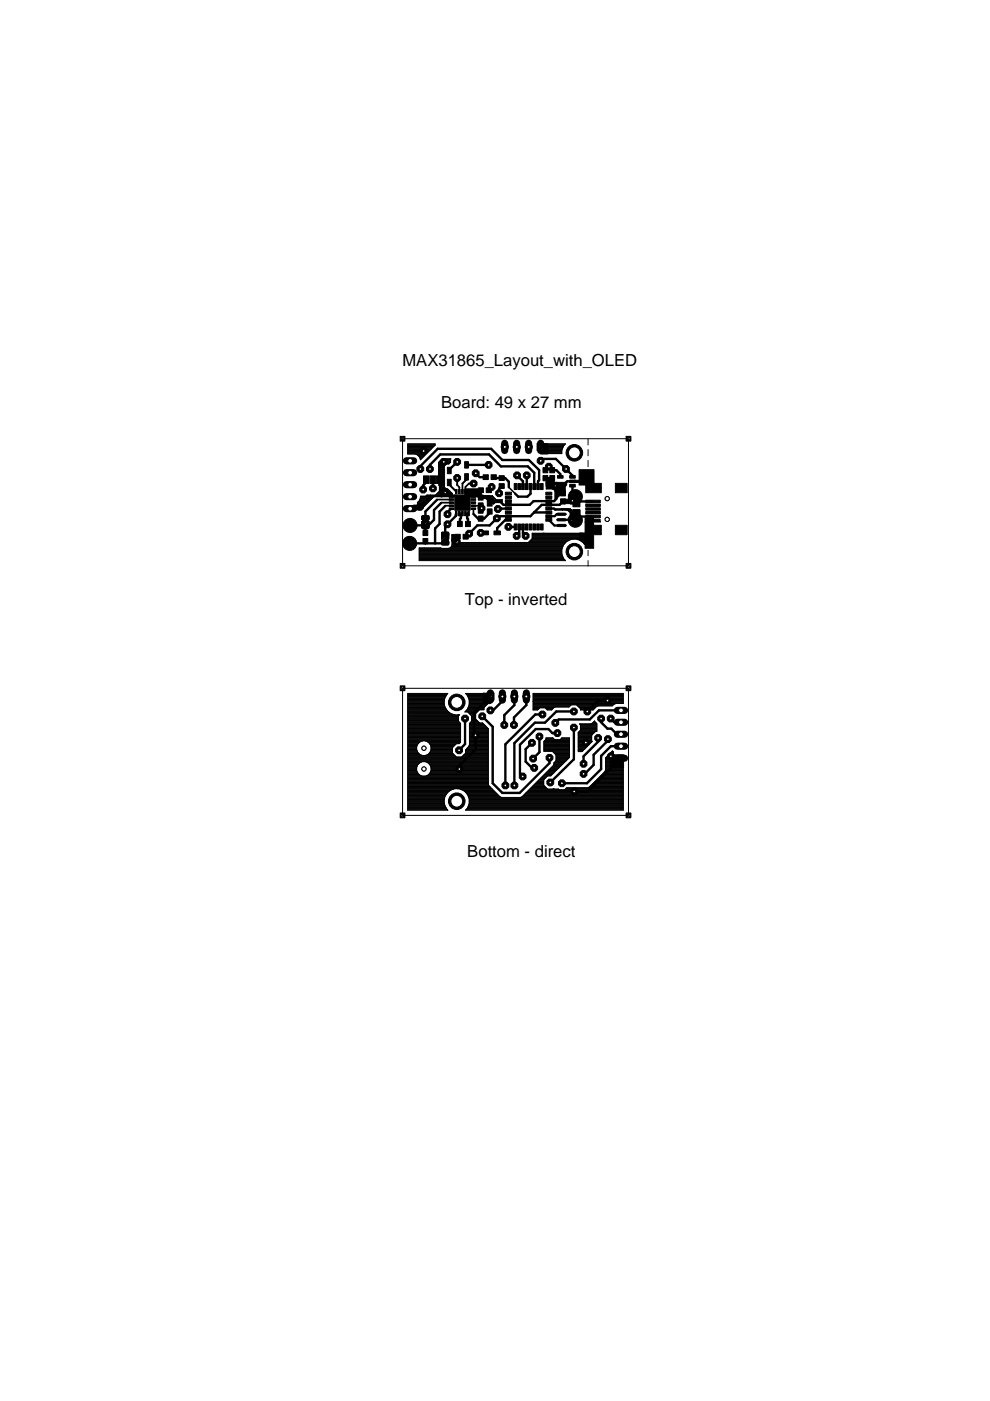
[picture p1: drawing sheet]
<svg xmlns="http://www.w3.org/2000/svg" width="210mm" height="297mm" viewBox="0 0 210 297" stroke-linecap="round" stroke-linejoin="round" font-family="sans-serif">
<defs><g id="words">
<g font-size="3.5">
<text x="85.3" y="77.7">MAX31865_Layout_with_OLED</text>
<text x="93.5" y="86.5">Board: 49 x 27 mm</text>
<text x="98.6" y="128.3">Top - inverted</text>
<text x="99.1" y="181.8">Bottom - direct</text>
</g>
</g></defs>
<g fill="#000" stroke="#000" stroke-width=".21">
<path d="M94.9 99.1h.8v1.3h-.8zM98.5 97.9h.8v1.3h-.8zM113.9 94h1.5v1.5h-1.5zM115.1 99.1h1v1.1h-1zM116.6 99.1h1v1.1h-1zM86.2 114.9h1.3v.6h-1.3zM86.3 111.1h1.3v.6h-1.3zM89.7 114.2h1v1.1h-1zM89.7 112.5h1v1.1h-1zM89.8 100.9h1.2v1.6h-1.2zM91.2 100.9h1.2v1.6h-1.2zM92.6 100.9h1.2v1.6h-1.2z"/>
<path d="M94.9 101.6h.8v1.4h-.8zM95.2 107.7h1v.3h-1zM95.2 107.1h1v.3h-1zM95.2 106.4h1v.3h-1zM95.2 105.7h1v.4h-1zM95.2 105.1h1v.3h-1zM96.6 108.4h.3v1h-.3zM96.6 103.8h.3v.9h-.3zM97.2 108.4h.4v1h-.4zM97.2 103.8h.4v.9h-.4zM96.5 113.3h1.1v1h-1.1zM97 110.5h1v1.1h-1z"/>
<path d="M97.9 108.4h.3v1h-.3zM97.9 103.8h.3v.9h-.3zM98.5 108.4h.4v1h-.4zM98.5 103.8h.4v.9h-.4zM98.2 113.3h1.1v1h-1.1zM98.5 100.4h.8v1.4h-.8zM99.2 108.4h.3v1h-.3zM99.2 103.8h.3v.9h-.3zM96.4 104.9h3.3v3.3h-3.3zM98.7 110.5h1v1.1h-1zM99.9 105.1h.9v.3h-.9zM99.9 105.7h.9v.4h-.9z"/>
<path d="M99.9 106.4h.9v.3h-.9zM99.9 107.1h.9v.3h-.9zM99.9 107.7h.9v.3h-.9zM101.4 109.4h1v1.1h-1zM101.4 107.7h1v1.1h-1zM101.4 106.6h1v1.1h-1zM101.4 104.9h1v1.1h-1zM101.4 103.4h1.1v1.1h-1.1zM102.4 100.7h1.1v1h-1.1zM102.2 112.6h1.4v.8h-1.4zM103.1 103.4h1.1v1.1h-1.1zM103.3 106.2h1v1.1h-1z"/>
<path d="M103.3 107.9h1v1.1h-1zM104.1 100.7h1.1v1h-1.1zM104.7 112.6h1.4v.8h-1.4zM105.8 102.5h1.1v1.1h-1.1zM105.8 100.9h1.1v1h-1.1zM107.2 110h1.2v.5h-1.2zM107.2 109.2h1.2v.5h-1.2zM107.2 108.4h1.2v.5h-1.2zM107.2 107.6h1.2v.5h-1.2zM107.2 106.8h1.2v.5h-1.2zM107.2 106h1.2v.5h-1.2zM107.2 105.2h1.2v.5h-1.2z"/>
<path d="M107.2 104.4h1.2v.5h-1.2zM109 111.1h.6v1.3h-.6zM109 102.5h.6v1.3h-.6zM109.8 111.1h.5v1.3h-.5zM109.8 102.5h.5v1.3h-.5zM110.6 111.1h.6v1.3h-.6zM110.6 102.5h.6v1.3h-.6zM111.4 111.1h.6v1.3h-.6zM111.4 102.5h.6v1.3h-.6zM112.2 111.1h.6v1.3h-.6zM112.2 102.5h.6v1.3h-.6zM113 111.1h.5v1.3h-.5z"/>
<path d="M113 102.5h.5v1.3h-.5zM113.8 111.1h.5v1.3h-.5zM113.8 102.5h.5v1.3h-.5zM114.6 111.1h.6v1.3h-.6zM114.6 102.5h.6v1.3h-.6zM115.1 100.8h1v1.1h-1zM115.7 104.4h1.3v.5h-1.3zM115.7 105.2h1.3v.5h-1.3zM115.7 106h1.3v.5h-1.3zM115.7 106.8h1.3v.5h-1.3zM115.7 107.6h1.3v.5h-1.3zM115.7 108.4h1.3v.5h-1.3z"/>
<path d="M115.7 109.2h1.3v.5h-1.3zM115.7 110h1.3v.5h-1.3zM116.6 100.8h1v1.1h-1zM118.2 102.7h1.2v.6h-1.2zM118.2 100.8h1.2v.6h-1.2zM118.9 105.8h1v1.1h-1zM118.9 104h1v1.1h-1zM120.8 100.8h1.2v.6h-1.2zM120.8 101.8h1.2v.5h-1.2zM120.8 102.7h1.2v.6h-1.2zM121.4 110h1.2v.6h-1.2zM121.4 105h1.2v.6h-1.2z"/>
<path d="M121.5 106.1h1.5v1.4h-1.5zM121.5 108h1.5v1.4h-1.5zM124.2 106.1h3.1v.5h-3.1zM124.2 106.9h3.1v.5h-3.1zM124.2 107.7h3.1v.5h-3.1zM124.2 108.5h3.1v.5h-3.1zM124.2 109.3h3.1v.5h-3.1zM124.2 111.4h3.3v2h-3.3zM124.2 102.5h3.3v2h-3.3zM130.5 111.4h2.5v2h-2.5zM130.5 102.5h2.5v2h-2.5z"/>
</g>
<g fill="#000" stroke="#000" stroke-width=".21">
<path d="M89.5 109.4l1.3-.1 .2 .2v.4l-.2 .2h-1.2l-.2-.2z" fill-rule="evenodd"/>
<path d="M89.5 111.4l1.3-.1 .2 .2v.4l-.2 .2h-1.2l-.2-.2z" fill-rule="evenodd"/>
<path d="M93.7 114.9l1.3-.1 .2 .2v.4l-.2 .2h-1.2l-.2-.2z" fill-rule="evenodd"/>
<path d="M93.7 112.8h1.3l.2 .2v.4l-.2 .2h-1.2l-.2-.2z" fill-rule="evenodd"/>
<path d="M118.2 108.9l1.6-.1 .2 .2-.2 .3h-1.5l-.2-.3z" fill-rule="evenodd"/>
<path d="M118.2 110h1.6l.2 .2-.2 .2h-1.5l-.2-.2z" fill-rule="evenodd"/>
<path d="M118.2 111.2h1.6l.2 .2-.2 .2h-1.5l-.2-.2z" fill-rule="evenodd"/>
<circle cx="86.9" cy="115.2" r="1.5"/>
<circle cx="86.9" cy="111.4" r="1.5"/>
<circle cx="122" cy="110.3" r="1.5"/>
<circle cx="122" cy="105.3" r="1.5"/>
</g>
<g fill="none" stroke="#000" stroke-width=".21">
<path d="M86.5 94.7h5.5M86.5 96.1h4M86.5 96h4.1M86.5 95.9h4.3M86.5 95.8h4.4M86.5 95.6h4.5M86.5 95.5h4.6M86.5 95.4h4.7M86.5 95.3h4.9M86.5 95.2h5M86.5 95h5.1M86.5 94.9h5.2"/>
<path d="M86.5 94.8h5.3M86.5 94.5h5.6M86.5 94.4h5.7M86.5 94.3h5.8M86.5 94.2h5.8M88 96.2l.5 .3M88.3 96.3h2M88.5 96.5l.4 .4 .2 .5M88.5 96.5h1.7M88.7 96.6h1.3M88.8 96.7h1.1M88.9 96.8h.9"/>
<path d="M89 97h.7M89 97.1h.6M89.1 97.2h.3M89.1 97.3h.2M89.1 97.4h.1M92.3 94.4v-.3h-5.8v2.1h3.9M92.3 94.4l-3.2 3M93 98.1v2.5h.5v-.3M93 98.1l.8-.8h1.8l-.1 .7-.4 .4h-2.1M93 100h.8M93 99.9h.9M93 99.6h1.2"/>
<path d="M93 99.5h1.2M93 99.4h1.2M93 99.2h1.2M93 99.1h1.2M93 99h1.2M93 98.9h1.2M93 98.8h1.3M93 98.7h1.3M93 98.5h1.5M93 98.3h2.3M93 98.2h2.4M93 98h2.5"/>
<path d="M93.1 97.9h2.4M93.2 97.8h2.3M93.4 97.7h2.1M93.5 97.6h2M93.6 97.4h1.9M93.7 97.3h1.9M94.1 99.8l-.5 .3M94.7 98.4l-.5 .5v.8h-1.2M114.9 94.8h4.5M115.5 96.1h3.6M115.6 96h3.5M115.6 95.9h3.5"/>
<path d="M115.7 95.8h3.4M115.7 95.6l-.1 .5M115.7 95.6h3.4M115.7 95.5h3.4M115.7 95.4h3.5M115.7 95.3h3.5M115.7 95.2h3.5M115.7 95h3.6M115.7 94.9h3.6M115.7 94.5h3.8M115.7 94.4h3.9M115.7 94.3h4"/>
<path d="M115.7 94.2h4.1M119.1 95.5v.7l-3.5-.1M119.4 94.7h-4.5v.1h.8v.8M119.5 94.6l.4-.5h-4.2v.6M119.5 94.6l-.4 .9M124.7 93v1.3M124.7 95.3v1.3M124.7 97.6v1.3M124.7 99.9v1.4M88.5 106.5h.1M88.5 106.5v.6M88.5 107.1l.3 .7"/>
<path d="M88.5 107.8h1M88.5 107.1h1.7M88.5 106.9h1.8M88.5 106.8h2M88.5 106.7h2.1M88.5 106.6h2.2M88.6 106.5h2.2M88.6 107.2h1.5M88.7 107.3h1.3M88.7 106.4h2.3M88.7 107.4h1.2M88.8 107.6h1"/>
<path d="M88.8 107.7h.8M88.8 107.9h.1M88.8 107.8h-.3v.1h.9M88.8 107.8h.1M88.8 106.2h2.3M88.9 116.2h4.7M88.9 118.8h30.9M88.9 118.6h30.8M88.9 118.5h30.7M88.9 118.4h30.6M88.9 118.3h30.5M88.9 118.2h30.5"/>
<path d="M88.9 118h30.4M88.9 117.9h30.4M88.9 117.8h30.3M88.9 117.7h30.3M88.9 117.6h30.3M88.9 117.4h30.2M88.9 117.3h30.2M88.9 117.2h30.2M88.9 117.1h30.2M88.9 117h30.2M88.9 116.8h30.2M88.9 116.7h30.2"/>
<path d="M88.9 116.6h30.2M88.9 116.5h30.2M88.9 116.3h30.3M88.9 106.1l-.4 .4M88.9 106.1h2.3M89 106h2.3M89 105.9h2.4M89.1 105.7h2.5M89.1 105.6h2.6M89.1 105.5h2.7M89.1 105.4h2.8M89.1 105.3h2.9"/>
<path d="M89.4 107.9h.1M89.5 110.1v-.5h1.4v.5M89.5 110.6v1.2h1.4v-1.2M89.5 110.1l.7 .8 .7-.8M89.5 110.8h.2M89.5 110.7h.1M89.5 110.6h.1M89.5 110.1h1.4M89.5 110h1.4M89.5 109.9h1.4M89.5 109.8h1.4M89.5 109.7h1.4"/>
<path d="M89.5 109.6h1.4M89.5 110.6l.7 .7 .7-.7M89.5 111.8h1.4M89.5 111.7h1.4M89.5 111.6h1.4M89.5 111.5h1.4M89.5 111.4h1.4M89.5 111.3h1.4M89.5 111.2l1.4 .1M89.5 111.2h.6M89.5 111.1l.6 .1M89.5 111.1h.5"/>
<path d="M89.5 111l.5 .1M89.5 111h.4M89.5 110.9h.4M89.5 110.9h.3M89.5 110.2h1.4M89.6 110.2h1.2M89.6 110.3h1.1M89.7 110.3h1M89.7 110.4h.9M89.8 110.4h.8M89.8 110.5h.7M89.9 110.5h.6"/>
<path d="M89.9 110.6h.6M90 110.7h.4M90.1 110.7h.2M90.1 110.8h.2M90.2 110.8h.1M90.3 111.2h.6M90.3 105.1h1.9M90.4 111.1h.5M90.5 105h4.4M90.5 111h.4M90.5 110.9h.4M90.6 110.9h.3"/>
<path d="M90.6 110.8h.3M90.7 110.8h.2M90.7 110.7h.2M90.8 110.7h.1M90.9 110.6h.1M92.1 105.2h.1M92.2 105.2l-2.8 2.7M92.4 104.9h2.6M92.5 104.8h2.6M92.6 104.7h3.3M92.8 104.5h3M92.9 104.4h2.8"/>
<path d="M93 100.5h.5M93 100.3h.5M93 100.2h.6M93 100.1h.6M93 104.3h2.6M93.1 102.9h1.1M93.1 100.6v1h.1v-1M93.1 102.4h.1M93.1 102.2h.1M93.1 102.7h.1M93.1 102.6h.1M93.1 102.5h.1"/>
<path d="M93.1 102.1h.1M93.1 102h.1M93.1 101.9h.1M93.1 101.5h.1M93.1 101.4h.1M93.1 101.3h.1M93.1 101.2h.1M93.1 101h.1M93.1 100.9h.1M93.1 100.8h.1M93.1 100.7h.1M93.1 104.2h2.3"/>
<path d="M93.2 103v1.1l-.8 .9h-1.9l-.2 .2h-1.2l-.2 .9M93.2 104.1h2.1M93.2 103.9h2M93.2 103.7h1.8M93.2 103.8h1.9M93.2 103.6h1.4M93.2 103.5h1.2M93.2 103.3h1.1M93.2 103.2h1M93.2 103.1h1M93.2 103h1M93.6 113h1.5v1.3l-.7-.7-.8 .7z"/>
<path d="M93.6 114.8v.5h1.5v-.5M93.6 115.3h1.5M93.6 115.2h1.5M93.6 115.1h1.5M93.6 115h1.5M93.6 114.9h1.5M93.6 114.8h1.5M93.6 114.3h.1M93.6 113.7h.6M93.6 113.7h.7M93.6 113.5h1.5M93.6 113.4h1.5"/>
<path d="M93.6 113.3h1.5M93.6 113.2h1.5M93.6 113.1h1.5M93.6 100.1l-.1 .2M93.7 114.7h1.4M93.7 114.7h1.3M93.8 114.2l-.2 .1M93.8 114.6h1.2M93.8 114.2h-.2M93.8 114.6h1.1M93.9 114.1h-.3M93.9 114.5h1"/>
<path d="M93.9 114.5h.9M94 114h-.4M94 102.7h.2M94 114.4h.8M94.1 114.4h.6M94.1 113.9h-.5M94.1 102.6l-.2 .2h-.7v-1h-.1l-.1 1 .2 .2M94.1 102.6h.1M94.1 102.3l.1 .8M94.1 102.3v.1M94.1 102.3v.2M94.1 102.5v.1"/>
<path d="M94.1 102.5h.1M94.1 114.3h.6M94.1 113.8l-.5 .1M94.2 114.3h.4M94.2 103.1l.1 .2M94.2 113.8h-.6M94.2 114.2h.4M94.3 114.1h.2M94.3 103.3l.6 .3 1 1v.2h-.8M94.3 113.7h-.7M94.4 114h.1M94.4 114l.7 .8"/>
<path d="M94.4 114l-.8 .8M94.5 113.7h.6M94.6 113.7h.5M94.6 113.8h.5M94.7 113.8h.4M94.7 113.9h.4M94.8 114h.3M94.9 114.1h.2M94.9 105.1l-2.3-.1-.4 .2M94.9 105v.1M95 104.9l-.1 .1M95 114.2h.1"/>
<path d="M95.1 114.3h.1M95.1 104.8l-.1 .1M95.1 113.6h-1.5M95.2 116.2h24M95.5 116.1l-.4 .2-6.2-.1v2.7h31l-.4-.5M95.5 116.1h23.7M95.6 116h23.7M95.7 104.8v.3v-.3M95.7 115.9l-.2 .2M95.7 115.9h23.6M95.7 105h.1M95.7 104.9h.1"/>
<path d="M95.8 115.8h23.6M95.8 114.5h.5M95.8 114.5v1.1l-.1 .3M95.8 115.6h23.6M95.8 115.3h23.9M95.8 115.1h24M95.8 115h24.1M95.8 114.9h1M95.8 114.8h.9M95.8 114.7h.8M95.8 114.4h.4M95.8 114.3h.3"/>
<path d="M95.8 114.2h.3M95.8 114.1h.3M95.8 113.9h.3M95.8 113.7h.7v.1h-.4l.2 .7M95.8 113.8h.7M95.8 113.6h.3M95.8 113.5h.3M95.8 114.4l.1 .1M95.8 114.4v.1M95.8 115.5h23.7M95.8 115.4h23.8M96.1 113.7v-.3h-.3v1.1"/>
<path d="M96.3 114.5l.7 .5M99.9 104.2h-.3h.3M99.9 104.7l1.1 .1M99.9 104.7h1.2M99.9 104.5h1.2M99.9 104.4h1.2M99.9 104.3h1.2M99.9 104.2h1.2M100.4 104.8v.3v-.3M100.4 105h.1M100.4 104.9h.1M101 104.8h.1"/>
<path d="M101 103.9l.9 .1-2 .1M101.1 104.8v.1M101.1 104v.9M101.9 103.9h-2v.8M103.4 105.7h1.6M103.4 105.6h1.5M103.4 105.5h1.4M103.4 105.4h1.2M103.4 105.3h1.1M103.4 105.1h1M103.7 105.9v.8h1l-.1-.7M103.7 106.6h.2"/>
<path d="M103.7 106.5h.2M103.7 106.4h.2M103.7 106.2h.2M103.7 106.1h.2M103.7 106h.2M103.9 105.9v.9l.8 .1M103.9 106.7h.9M104.4 105.9l.2 .1M104.4 105.2l.8 .8 1.3-.1 .1 1M104.4 105.2l-1-.1v.8h1.7M104.6 106h1.9M104.7 106.9l.3-.4h1.2l.3 .4"/>
<path d="M104.7 106.8h.1M104.7 106.6h.2M104.7 106.5h1.8M104.7 106.4h1.8M104.7 106.2h1.8M104.7 106.1h1.8M106.2 106.6h.3M106.3 106.7h.2M106.5 106.8h.1M106.5 106.9h.1M111.2 115h.1M112.1 114.9h7.9"/>
<path d="M112.3 114.8h7.9M112.4 114.7h8M112.5 114.5h8.2M112.6 114.4h8.3M112.7 114.3h9.1M112.8 114.2h11.2M112.8 114.1h11.3M112.8 113.9h11M112.8 113.8h10.9M112.8 113.7h10.8M112.8 113.6h10.7M112.8 113.5h10.7"/>
<path d="M112.8 113.3h10.7M112.8 113.2h10.7M112.8 113.1h10.7M115.8 102.4h.6M115.8 102.4v1.3l1.6 .1 .3 .4v1.7l.6-.5M115.8 103.6h2.3M115.8 103.5h2.1M115.8 103.3h2.1M115.8 103.2h2.1M115.8 103.1h1.1M115.8 103h.8M115.8 102.9h.7"/>
<path d="M115.8 102.7h.6M115.8 102.6h.6M115.8 102.5h.6M116.3 102.2l-.1 .1M116.4 102.2l-.6 .1v.1M116.4 102.2h-.1M116.4 102.2a.74 .74 0 0 0 .5 .9h1v.4M117.4 103.8h1.2M117.5 103.9h1.1M117.6 104.1h.9M117.6 108h3.5M117.7 108.2h.1"/>
<path d="M117.7 104.2h.8M117.7 104.8h.8M117.7 104.5h1.4l.1 .2h-1.5M117.7 105.7h.1M117.7 105.6h.3M117.7 105.5h.5M117.7 105.4h.6M117.7 105.3h.7M117.7 105.1h.8M117.7 105h.8M117.7 104.9h.8M117.7 104.4h.8"/>
<path d="M117.7 104.3h.8M117.9 103.5l.8 .1v-.5h.2v.5l.1 .1h-1.8M118.5 105.1l-.2 .3M118.5 104.7v.4M118.6 103.9l-.1 .6M118.6 103.9h.1M118.7 103.6h.2M118.7 103.5h.2M118.7 103.3h.2M118.7 103.2h.2M118.8 103.7l-.2 .2M119 107.9h2"/>
<path d="M119.1 116.5v1l.4 .9M119.2 108.1h.1M120.1 108.2h1M120.2 108.2h-2.5l-.1-.2 3.3-.1 .2 .2v.2l-.2 .1M120.2 108.2h.1M120.2 108.2l.5 .3 .2-.1M120.4 108.3h.7M120.6 108.4h.3M120.7 108.5h.1M122.1 114.3h1.9M122.5 114.4h1.4M122.9 114.5h1"/>
<path d="M123.1 114.7h.8M123.3 114.8h.6M123.4 114.9h.5M123.5 113.5l.3 .4 .3 .1-.2 .4M123.5 113.5v-.5h-10.7v1.2l-.8 .8M123.6 115h.3M123.7 115.1h.2M123.8 115.3h.1M123.9 115.4h.1M123.9 115.4a2.65 2.65 0 0 0-2.7-1.1 2.65 2.65 0 0 0-2.1 2.2M123.9 114.4v1M124.1 110.6h3.2"/>
<path d="M124.1 110.6v.1M124.1 110.1h.1M124.1 110.1v.5M124.1 110.1h3.1l.1 .6-3.2-.1M124.1 110.4h3.1M124.1 110.2h3.1M124.2 110.3h3M124.7 114.6v1.1M124.7 116.7v1.1M124.7 118.8v1.2M125.7 110h.1M125.7 109.8h.1"/>
<path d="M125.7 109.7h.1M125.7 110.1v-.4l.1 .4"/>
</g>
<path d="M118 109h2.1M118 111.4h2.1M118 110.2h2.1" fill="none" stroke="#000" stroke-width=".25"/>
<g fill="none" stroke="#000" stroke-width=".51">
<path d="M89.1 99.4v-.6l3.7-3.6h11.3l2.4 2.3h5.6l2.2 2.2v2.1l-.2 .2v1.2M91.2 99.4v-.8l2.2-2.3h10.3l2.5 2.6h5.7l1.4 1.3v3M94.1 97.9l-.9 .9v2.9l.2 .2v1.6l.2 .2M96.9 97.9l-1.6 1.7v.2M98.9 98.6h4.7M114.6 97.7l.4-.4h2.9l3.5 3.5v.3M116.4 99l-.8 .7M116.4 98.9v.1M116.4 99l.7 .7h.9l.8 .8v.6M86.9 115.2h7.5M86.9 111.4h2.6l.4 .6 .3-.3M90.2 111.7v1.3"/>
<path d="M90.2 114.7v.5M90.2 111.7l.3 .3M90.4 101.7v.5l-.7 .7v.9M91.8 101.7v1.9M92.6 106l-2.4 2.5v1.2M93.5 106.7l-1.5 1.5v2l-1.5 1.5h-.3M93.6 103.7v1.5M93.6 103.7l.8 .8M94.4 107.3l-1.2 1.2v2.6l-.9 .9v3.2M95.6 107.9l-.7 .7v.4M95.7 105.2h-4.4l-2.2 2.2M96.7 109v.4l-2.3 2.2v1.6"/>
<path d="M96.7 105.3l1.4 1.3 1.2-1.3M97 113.8v.9l-.2 .2M97.7 108.9l-.2 2.2M99 108.9l.2 2.2M100.9 100.3l.8 .9h1.3M101.9 113h1M102.1 107.8l-.2 .1v.4M103.8 106.3v.5M103.8 108.5v.3l-1.2 1.2h-1.2l-1-1M104.2 103.2l-.5 .6v.2l-.1-.1M104.7 101.2l.2 .2h2.2l.8 .7v1.2M106.4 103.1l-.6 .5v1"/>
<path d="M107.8 110.2h-.7l-1.7 1.8v1M107.8 107.8l-2.2 .1M107.8 111.7h1.5M109.6 100.8l1.3 1.2v1.2M110.1 111.7v1.4l-.6 .5M110.9 111.7v1.4l.5 .5M111.7 100.8v2.4M112.5 103.2v1.5l-.7 .6h-1.9l-.7-.6M113.3 108.6l-.8 .8h-6.7l-2 2h-2.6l-2.5 2.4M113.3 108.6h3.1M115.6 101.4h1.5l.1-.3v1.4l.6 .5h2l.2-.2v-.5l.3-.2h1.1M117.9 104.6h1.5"/>
<path d="M118.1 103l-.2 .2v2.6l-.4 .4h-4.4l-.8 .8h-5.5l-.7-.6h-2.2l-.9-.9h-1.1v-1.6M121.2 108.7h1l.8 .8h2.7M121.2 108.7v1.4h.8v.2M121.3 106.2l-.1 .1h-1.8l-.8 .7h-3.7l-1.6 1.6M121.3 106.2h.8M121.4 103l-.1 3.2M122 105.3v.9h.1M122.1 106.2l.4 .1-.3 .5 .8-.5h2.7"/>
</g>
<path d="M116.4 107.8l4.1 .2 .7 .7M116.4 110.2l1.1 1.2h1.5M119 110.2h2.1M119 109h-1l-.4 .4h-1.2" fill="none" stroke="#000" stroke-width=".47"/>
<path d="M95.7 105.2l1 .1M95.7 107.2l-1.3 .1M95.7 105.9l-3.1 .1M95.7 106.6l-2.2 .1M96.7 104.2h.1M96.9 102.8l.5 .5v.9M98.1 102.5v1.7M99.3 105.3h2.4M99.3 104.2l1.1 1.1M99.4 102.5l-.7 .7v1M100.4 107.2h1.5M100.4 107.9v1.1" fill="none" stroke="#000" stroke-width=".36"/>
<path d="M95.3 102.3v.5l1.4 1.4M96.9 101.3v1.5M98.9 101.1v.6l-.8 .8M99.4 102.5h1M101.7 105.3l.2 .2M101.9 107.2v1.1M107.8 111.7h.1M119 110.2h.1M121.2 110.1l-.1 .1" fill="none" stroke="#000" stroke-width=".42"/>
<path d="M107.9 103.3l1.3 1.4" fill="none" stroke="#000" stroke-width=".32"/>
<path d="M95.7 107.9h-.1M96.7 108.9v.1M97.4 108.9h.7M98.7 108.9h.6" fill="none" stroke="#000" stroke-width=".34"/>
<circle cx="114.6" cy="94.8" r=".51" fill="#fff" stroke="#000" stroke-width=".21"/>
<circle cx="112.1" cy="94.8" r=".76" fill="#000" stroke="#000" stroke-width=".21"/>
<circle cx="112.1" cy="94.8" r=".51" fill="#fff" stroke="#000" stroke-width=".21"/>
<circle cx="109.6" cy="94.8" r=".76" fill="#000" stroke="#000" stroke-width=".21"/>
<circle cx="109.6" cy="94.8" r=".51" fill="#fff" stroke="#000" stroke-width=".21"/>
<circle cx="107" cy="94.8" r=".76" fill="#000" stroke="#000" stroke-width=".21"/>
<circle cx="107" cy="94.8" r=".51" fill="#fff" stroke="#000" stroke-width=".21"/>
<path d="M107 94v1.5" fill="none" stroke="#000" stroke-width="1.5"/>
<circle cx="107" cy="94.8" r=".32" fill="#fff" stroke="#000" stroke-width=".21"/>
<path d="M109.5 94v1.5" fill="none" stroke="#000" stroke-width="1.5"/>
<circle cx="109.6" cy="94.8" r=".32" fill="#fff" stroke="#000" stroke-width=".21"/>
<path d="M112.1 94v1.5" fill="none" stroke="#000" stroke-width="1.5"/>
<circle cx="112.1" cy="94.8" r=".32" fill="#fff" stroke="#000" stroke-width=".21"/>
<path d="M114.6 94v1.5" fill="none" stroke="#000" stroke-width="1.5"/>
<circle cx="114.6" cy="94.8" r=".32" fill="#fff" stroke="#000" stroke-width=".21"/>
<path d="M86.2 107.8h1.5" fill="none" stroke="#000" stroke-width="1.5"/>
<circle cx="87" cy="107.8" r=".51" fill="#fff" stroke="#000" stroke-width=".21"/>
<path d="M86.2 105.3h1.5" fill="none" stroke="#000" stroke-width="1.5"/>
<circle cx="87" cy="105.3" r=".51" fill="#fff" stroke="#000" stroke-width=".21"/>
<path d="M86.2 102.8h1.5" fill="none" stroke="#000" stroke-width="1.5"/>
<circle cx="87" cy="102.8" r=".51" fill="#fff" stroke="#000" stroke-width=".21"/>
<path d="M86.2 100.2h1.5" fill="none" stroke="#000" stroke-width="1.5"/>
<circle cx="87" cy="100.2" r=".51" fill="#fff" stroke="#000" stroke-width=".21"/>
<path d="M86.2 97.7h1.5" fill="none" stroke="#000" stroke-width="1.5"/>
<circle cx="87" cy="97.7" r=".51" fill="#fff" stroke="#000" stroke-width=".21"/>
<circle cx="121.8" cy="96" r="1.76" fill="#000" stroke="#000" stroke-width=".21"/>
<circle cx="121.8" cy="96" r="1.25" fill="#fff" stroke="#000" stroke-width=".21"/>
<circle cx="121.8" cy="117" r="1.76" fill="#000" stroke="#000" stroke-width=".21"/>
<circle cx="121.8" cy="117" r="1.25" fill="#fff" stroke="#000" stroke-width=".21"/>
<circle cx="117.8" cy="103" r=".78" fill="#000" stroke="#000" stroke-width=".21"/>
<circle cx="117.8" cy="103" r=".3" fill="#fff" stroke="#000" stroke-width=".21"/>
<circle cx="89.1" cy="107.4" r=".78" fill="#000" stroke="#000" stroke-width=".21"/>
<circle cx="89.1" cy="107.4" r=".3" fill="#fff" stroke="#000" stroke-width=".21"/>
<circle cx="96.8" cy="114.9" r=".78" fill="#000" stroke="#000" stroke-width=".21"/>
<circle cx="96.9" cy="114.9" r=".3" fill="#fff" stroke="#000" stroke-width=".21"/>
<circle cx="121.2" cy="110.1" r=".78" fill="#000" stroke="#000" stroke-width=".21"/>
<circle cx="121.2" cy="110.1" r=".3" fill="#fff" stroke="#000" stroke-width=".21"/>
<circle cx="94.1" cy="97.9" r=".78" fill="#000" stroke="#000" stroke-width=".21"/>
<circle cx="94.1" cy="97.9" r=".3" fill="#fff" stroke="#000" stroke-width=".21"/>
<circle cx="94.4" cy="104.5" r=".78" fill="#000" stroke="#000" stroke-width=".21"/>
<circle cx="94.4" cy="104.5" r=".3" fill="#fff" stroke="#000" stroke-width=".21"/>
<circle cx="89.8" cy="95.6" r=".78" fill="#000" stroke="#000" stroke-width=".21"/>
<circle cx="89.8" cy="95.6" r=".3" fill="#fff" stroke="#000" stroke-width=".21"/>
<circle cx="102.1" cy="107.8" r=".78" fill="#000" stroke="#000" stroke-width=".21"/>
<circle cx="102.1" cy="107.8" r=".3" fill="#fff" stroke="#000" stroke-width=".21"/>
<circle cx="116.4" cy="98.9" r=".78" fill="#000" stroke="#000" stroke-width=".21"/>
<circle cx="116.4" cy="98.9" r=".3" fill="#fff" stroke="#000" stroke-width=".21"/>
<circle cx="120" cy="99.4" r=".78" fill="#000" stroke="#000" stroke-width=".21"/>
<circle cx="120" cy="99.4" r=".3" fill="#fff" stroke="#000" stroke-width=".21"/>
<circle cx="121.3" cy="106.2" r=".78" fill="#000" stroke="#000" stroke-width=".21"/>
<circle cx="121.3" cy="106.2" r=".3" fill="#fff" stroke="#000" stroke-width=".21"/>
<circle cx="114.6" cy="97.7" r=".78" fill="#000" stroke="#000" stroke-width=".21"/>
<circle cx="114.6" cy="97.7" r=".3" fill="#fff" stroke="#000" stroke-width=".21"/>
<circle cx="105.3" cy="109.9" r=".78" fill="#000" stroke="#000" stroke-width=".21"/>
<circle cx="105.4" cy="109.9" r=".3" fill="#fff" stroke="#000" stroke-width=".21"/>
<circle cx="105.8" cy="104.6" r=".78" fill="#000" stroke="#000" stroke-width=".21"/>
<circle cx="105.8" cy="104.6" r=".3" fill="#fff" stroke="#000" stroke-width=".21"/>
<circle cx="99.5" cy="113.2" r=".78" fill="#000" stroke="#000" stroke-width=".21"/>
<circle cx="99.5" cy="113.1" r=".3" fill="#fff" stroke="#000" stroke-width=".21"/>
<circle cx="109.6" cy="100.8" r=".78" fill="#000" stroke="#000" stroke-width=".21"/>
<circle cx="109.7" cy="100.8" r=".3" fill="#fff" stroke="#000" stroke-width=".21"/>
<circle cx="111.7" cy="100.8" r=".78" fill="#000" stroke="#000" stroke-width=".21"/>
<circle cx="111.7" cy="100.8" r=".3" fill="#fff" stroke="#000" stroke-width=".21"/>
<circle cx="100.4" cy="102.5" r=".78" fill="#000" stroke="#000" stroke-width=".21"/>
<circle cx="100.4" cy="102.5" r=".3" fill="#fff" stroke="#000" stroke-width=".21"/>
<circle cx="107.8" cy="111.7" r=".78" fill="#000" stroke="#000" stroke-width=".21"/>
<circle cx="107.8" cy="111.7" r=".3" fill="#fff" stroke="#000" stroke-width=".21"/>
<circle cx="109.5" cy="113.6" r=".78" fill="#000" stroke="#000" stroke-width=".21"/>
<circle cx="109.6" cy="113.6" r=".3" fill="#fff" stroke="#000" stroke-width=".21"/>
<circle cx="96.9" cy="97.9" r=".78" fill="#000" stroke="#000" stroke-width=".21"/>
<circle cx="97" cy="97.9" r=".3" fill="#fff" stroke="#000" stroke-width=".21"/>
<circle cx="105.6" cy="107.9" r=".78" fill="#000" stroke="#000" stroke-width=".21"/>
<circle cx="105.6" cy="107.9" r=".3" fill="#fff" stroke="#000" stroke-width=".21"/>
<circle cx="104.2" cy="103.2" r=".78" fill="#000" stroke="#000" stroke-width=".21"/>
<circle cx="104.3" cy="103.2" r=".3" fill="#fff" stroke="#000" stroke-width=".21"/>
<circle cx="89.7" cy="103.8" r=".78" fill="#000" stroke="#000" stroke-width=".21"/>
<circle cx="89.7" cy="103.8" r=".3" fill="#fff" stroke="#000" stroke-width=".21"/>
<circle cx="94.9" cy="111.2" r=".78" fill="#000" stroke="#000" stroke-width=".21"/>
<circle cx="94.9" cy="111.2" r=".3" fill="#fff" stroke="#000" stroke-width=".21"/>
<circle cx="96.9" cy="101.3" r=".78" fill="#000" stroke="#000" stroke-width=".21"/>
<circle cx="97" cy="101.3" r=".3" fill="#fff" stroke="#000" stroke-width=".21"/>
<circle cx="101.9" cy="113" r=".78" fill="#000" stroke="#000" stroke-width=".21"/>
<circle cx="101.9" cy="113" r=".3" fill="#fff" stroke="#000" stroke-width=".21"/>
<circle cx="111.4" cy="113.6" r=".78" fill="#000" stroke="#000" stroke-width=".21"/>
<circle cx="111.5" cy="113.6" r=".3" fill="#fff" stroke="#000" stroke-width=".21"/>
<circle cx="103.6" cy="98.6" r=".78" fill="#000" stroke="#000" stroke-width=".21"/>
<circle cx="103.6" cy="98.6" r=".3" fill="#fff" stroke="#000" stroke-width=".21"/>
<circle cx="100.9" cy="100.3" r=".78" fill="#000" stroke="#000" stroke-width=".21"/>
<circle cx="100.9" cy="100.3" r=".3" fill="#fff" stroke="#000" stroke-width=".21"/>
<circle cx="91.2" cy="99.4" r=".78" fill="#000" stroke="#000" stroke-width=".21"/>
<circle cx="91.2" cy="99.4" r=".3" fill="#fff" stroke="#000" stroke-width=".21"/>
<circle cx="89.1" cy="99.4" r=".78" fill="#000" stroke="#000" stroke-width=".21"/>
<circle cx="89.1" cy="99.4" r=".3" fill="#fff" stroke="#000" stroke-width=".21"/>
<circle cx="94.9" cy="109" r=".78" fill="#000" stroke="#000" stroke-width=".21"/>
<circle cx="94.9" cy="109" r=".3" fill="#fff" stroke="#000" stroke-width=".21"/>
<circle cx="91.8" cy="103.6" r=".78" fill="#000" stroke="#000" stroke-width=".21"/>
<circle cx="91.8" cy="103.6" r=".3" fill="#fff" stroke="#000" stroke-width=".21"/>
<path d="M132.7 119.5h1.1v1h-1.1z" fill="#000" stroke="#000" stroke-width=".21"/>
<circle cx="133.3" cy="120" r=".3" fill="#fff" stroke="#000" stroke-width=".21"/>
<path d="M132.7 92.5h1.1v1h-1.1z" fill="#000" stroke="#000" stroke-width=".21"/>
<circle cx="133.3" cy="93" r=".3" fill="#fff" stroke="#000" stroke-width=".21"/>
<path d="M84.8 92.5h1.1v1h-1.1z" fill="#000" stroke="#000" stroke-width=".21"/>
<circle cx="85.4" cy="93" r=".3" fill="#fff" stroke="#000" stroke-width=".21"/>
<path d="M84.8 119.5h1.1v1h-1.1z" fill="#000" stroke="#000" stroke-width=".21"/>
<circle cx="85.4" cy="120" r=".3" fill="#fff" stroke="#000" stroke-width=".21"/>
<g fill="none" stroke="#000" stroke-width=".21">
<path d="M85.4 93h47.9v27h-47.9z"/>
<circle cx="128.7" cy="105.7" r=".44"/>
</g>
<circle cx="128.7" cy="105.7" r=".44" fill="#fff" stroke="#000" stroke-width=".21"/>
<circle cx="128.7" cy="110.1" r=".44" fill="none" stroke="#000" stroke-width=".21"/>
<circle cx="128.7" cy="110.1" r=".44" fill="#fff" stroke="#000" stroke-width=".21"/>
<g fill="#000" stroke="#000" stroke-width=".21">
<path d="M93.2 99.5h1.1v3.4h-1.1zM114.6 94.1h1.6v2.2h-1.6zM122.8 99.6h3.1v3.2h-3.1zM87.7 107.1h1.6v1h-1.6zM94.2 104.7h1.7v.5h-1.7zM95.7 104.9h.8v.3h-.8zM95.8 113.3h1v1.6h-1zM98.6 103.6h2.9v1.6h-2.9zM101.1 104.4h.8v.9h-.8zM101.5 105.1h2.3v.6h-2.3zM103.4 105.7h1.2v.6h-1.2zM115.8 101.6h1.7v1.6h-1.7z"/>
<path d="M116.4 102h1.1v.4h-1.1zM117.9 102.3h2v2.7h-2zM119.6 105.8h1.5v1h-1.5zM121.7 101.8h1.2v.5h-1.2zM120.9 108.2h2v1.9h-2zM122.9 113h1.1v1.6h-1.1zM124 109.5h1.9v6.7h-1.9zM103.2 146.9h1.5v1.5h-1.5z"/>
</g>
<g fill="none" stroke="#000" stroke-width=".51">
<path d="M98.6 152.4v5.3l-1.3 1.4M102.2 151.9l2.3 2.2v12l2 2h3.7l6.3-6.3v-1.1M104 147.7l-3.5 3.5v4.4l.3 .3v3l-3.6 3.6 .2 .6M106.5 147.7v.9l-2 2h-.5M109.1 147.7v1.8l-2.2 2.1v2.1M111.6 147.7v1.8l-2.6 2.6v1.6M112.8 157.5l-1.4 1.3v2.7l1.4 1.3h.5M114.4 156.2v3.3l-1.4 1.3M115 151.5h-1.5l-6.3 6.3v8.7M118.2 155.4h-1.1l-.8-.8h-2.7l-3.4 3.3v6.2l.6 .5M121.7 150.8h-3.8l-2.3 2.4h-2.2l-4.3 4.4v8.9M121.7 154.3v6.7l-5 4.9"/>
<path d="M126.8 156.5v.8l-3.1 3.1v1.5M127.5 152.4v.7l1.3 1.4h.8l1.2 1.2h.9M128.8 148.5h-2l-2.3 2.3M128.9 156.7v.3l-3 3v2.2l-1.9 1.9h-.3M129.5 152.4l.8 .7h1.4M131.7 158.2h-2.2l-2 2.1v2.8l-3.1 3h-5.3M131.7 150.6h-4.7l-2 1.9h-6.5l-.8 .8M129.5 160.4v2.5l-4.9 4.9h-2.8M129.5 160.8h2.2"/>
</g>
<g fill="none" stroke="#000" stroke-width=".21">
<path d="M86.5 149.9h7.8M86.5 150.1h8M86.5 149.2h7.7M86.5 153.5h11.1M86.5 159.3h2M86.5 156.9h11.1M86.5 157.7h2.1M86.5 151h8.7M86.5 147.6h8M86.5 150.5h8.2M86.5 153.2h11M86.5 157.1h11.1"/>
<path d="M86.5 160h2.6M86.5 159.9h2.4M86.5 159.8h2.3M86.5 159.6h2.2M86.5 159.5h2.1M86.5 159.4h2M86.5 159.1h1.9M86.5 159h1.9M86.5 158.9h1.8M86.5 158.8h1.8M86.5 158.7h1.8M86.5 158.6h1.8"/>
<path d="M86.5 158.4h1.8M86.5 158.3h1.8M86.5 158.2h1.9M86.5 158.1h1.9M86.5 157.9h2M86.5 157.8h2M86.5 157.6h2.2M86.5 157.5h2.4M86.5 157.3h2.5M86.5 157.2h2.8M86.5 157h11.1M86.5 156.7h11.1"/>
<path d="M86.5 156.6h11.1M86.5 156.5h11.1M86.5 156.4h11.1M86.5 156.3h11.1M86.5 156.1h11.1M86.5 156h11.1M86.5 155.9h11.1M86.5 155.8h11.1M86.5 155.7h11.1M86.5 155.5h11.1M86.5 155.4h11.1M86.5 155.3h11.1"/>
<path d="M86.5 155.2h11.1M86.5 155.1h11.1M86.5 154.9h11.1M86.5 154.8h11.1M86.5 154.7h11.1M86.5 154.6h11.1M86.5 154.4h11.1M86.5 154.3h11.1M86.5 154.2h11.1M86.5 154.1h11.1M86.5 154h11.1M86.5 153.9h11.1"/>
<path d="M86.5 153.7h11.1M86.5 153.6h11.1M86.5 153.4h11.1M86.5 153.1h10.9M86.5 153h10.8M86.5 152.9h10.7M86.5 152.8h10.7M86.5 152.6h10.7M86.5 152.5h10.7M86.5 152.4h10.7M86.5 152.3h10.7M86.5 152.2h10.7"/>
<path d="M86.5 152h10.7M86.5 151.9h10.7M86.5 151.8h10.7M86.5 151.7h10.8M86.5 151.6h9.9M86.5 151.4h9.5M86.5 151.3h9.1M86.5 151.2h9M86.5 151.1h8.8M86.5 150.8h8.5M86.5 150.7h8.3M86.5 150.6h8.3"/>
<path d="M86.5 150.4h8.1M86.5 150.2h8M86.5 150h7.9M86.5 149.7h7.8M86.5 149.6h7.8M86.5 149.5h7.8M86.5 149.4h7.7M86.5 149.3h7.7M86.5 149h7.7M86.5 148.9h7.6M86.5 148.8h7.7M86.5 148.7h7.7"/>
<path d="M86.5 148.5h7.7M86.5 148.4h7.7M86.5 148.3h7.8M86.5 148.2h7.8M86.5 148.1h7.8M86.5 147.9h7.8M86.5 147.8h7.9M86.5 147.7h8M86.5 147.5h8.1M86.5 147.3h8.2M86.5 147.2h8.3M86.5 147.1h8.3"/>
<path d="M88.3 158.9l.3 .6M88.6 159.5a1.55 1.55 0 0 0 2.6 0M89 157.3l-.4 .5-.3 .5v.6M89.6 157.1l-.6 .2M90.2 157.1l.5 .2M90.5 157.2h7.1M90.6 160h5.7M90.7 157.3l.5 .5 .2 .5v.6M90.7 157.3h6.9M90.8 159.9h5.3M90.9 157.5h6.7M90.9 159.8h5.1"/>
<path d="M91 157.6h6.5M91 159.6h4.9M91.2 159.5h4.7M91.2 157.8h5.4M91.2 159.4h4.7M91.3 157.9h5.2M91.3 159.3h4.6M91.3 158.1h5.1M91.3 159.1h4.6M91.4 158.2h4.9M91.4 159h4.5M91.4 158.9l-.2 .6"/>
<path d="M91.4 158.9h4.5M91.4 158.8h4.5M91.4 158.7h4.5M91.4 158.6h4.5M91.4 158.4h4.6M91.4 158.3h4.7M94.3 147.9l.6-.9h-8.4v24.8h8.5l-.7-.9M94.3 147.9l-.2 1 .2 1M94.3 149.9l.6 .8 .7 .6M95.6 151.3l1 .3 .9-.1-.3 .3v1.1l.4 .5v4l-.2 .3h-6.3M95.9 159.7l.8 .8M96.7 157.7l-.8 .8v1.2"/>
<path d="M97 151.6h.4M98.4 160h5.1M98.5 159.9h5M98.6 159.8h4.9M98.7 150.8h2.6M98.7 159.3h4.8M98.7 159.7l-.8 .8M98.7 159.6h4.8M98.7 159.5h4.8M98.7 159.4h4.8M98.7 159.1h4.8M98.7 159h4.8"/>
<path d="M98.8 147.1h4.1M98.8 158.9h4.7M98.8 150.7h2.6M98.9 158.8h4.6M98.9 150.6h2.6M98.9 147.2h4M99 158.7h4.5M99 147.3h3.9M99.1 150.4h3.5M99.1 147.5h3.8M99.1 147.5l-.4-.5h4.2v.6M99.1 147.5l.4 .9"/>
<path d="M99.1 158.6h4.4M99.2 151l.8 .8v1.1l-.5 .5v4.5h4M99.2 147.6h4.7v.2h-1v.7M99.2 150.2h3.4M99.2 150.1h3.4M99.2 147.7h4.7M99.2 158.4h4.3M99.3 150h3.3M99.3 147.8h3.6M99.3 151.1h1.8M99.3 149.9h3.4M99.3 147.9h3.6"/>
<path d="M99.4 158.3h4.1M99.4 149.7h3.5M99.4 148.1h3.5M99.4 158.3l-.7 .7v.7M99.4 158.3h.1M99.4 151.2h1.6M99.4 149.6h3.6M99.4 148.2h3.5M99.4 158.2h4.1M99.4 149.5h3.7M99.4 148.3h3.5M99.5 158.1h4"/>
<path d="M99.5 149.2h3.7M99.5 148.4v1l-.4 .9-.5 .7h2.6M99.5 149.4h3.7M99.5 149.3h3.8M99.5 149h3.6M99.5 148.9h3.5M99.5 148.8h3.5M99.5 148.7h3.4M99.5 148.5h3.4M99.5 148.4h3.4M99.5 153.5h3M99.5 156.9h4"/>
<path d="M99.5 157.7h4M99.5 157.9l-.1 .4M99.5 157.1h4M99.5 157.8h4M99.5 157.6h4M99.5 157.5h4M99.5 157.3h4M99.5 157.2h4M99.5 157h4M99.5 156.7h4M99.5 156.6h4M99.5 156.5h4"/>
<path d="M99.5 156.4h4M99.5 156.3h4M99.5 156.1h4M99.5 156h4M99.5 155.9h4M99.5 155.8h4M99.5 155.7h4M99.5 155.5h4M99.5 155.4h4M99.5 155.3h4M99.5 155.2h4M99.5 155.1h4"/>
<path d="M99.5 154.9h4M99.5 154.8h4M99.5 154.7h4M99.5 154.6h4M99.5 154.4h4M99.5 154.3h3.9M99.5 154.2h3.8M99.5 154.1h3.6M99.5 154h3.5M99.5 153.9h3.4M99.5 153.7h3.3M99.5 153.6h3.1"/>
<path d="M99.5 151.3h1.3M99.6 153.4h2.8M99.7 151.4h1.1M99.7 153.2l2.6 .1 1.2 1.2v11.8M99.8 153.1h1.7M99.8 151.6h1M99.9 151.7h.9M99.9 153h1.5M100 152.9h1.3M100 152.8h1.2M100 152.6h1M100 152.5h.9"/>
<path d="M100 152.4h.8M100 152.3h.8M100 152.2h.8M100 152h.8M100 151.9h.8M100 151.8h.8M101.7 150.5l-.9 .8v1.2l.9 .8M102.6 150v.5h-3.6M102.9 148.5v.2M102.9 148.7l.3 .4M103.2 149.1l.1 .2-.7 .7M113 149.2h19.2v-2.2h-19.2v3.5h1l.4-.4"/>
<path d="M113 149.9h7.7M113 150.1h4.4M113 148.7l.1 .1M113 147.6h19.2M113 150.5h1M113 150.4h1.2M113 150.2h1.3M113 150h4.5M113 149.7h7.8M113 149.6h7.9M113 149.5h8M113 149.4h17.1"/>
<path d="M113 149.3h17.4M113 149h19.2M113 148.9h19.2M113 148.8h19.2M113 148.7h19.2M113 148.5h19.2M113 148.4h19.2M113 148.3h19.2M113 148.2h19.2M113 148.1h19.2M113 147.9h19.2M113 147.8h19.2"/>
<path d="M113 147.7h19.2M113 147.5h19.2M113 147.3h19.2M113 147.2h19.2M113 147.1h19.2M115.3 157.2v2.1h5.4M115.3 157.7h5.4M115.3 159.1h5.4M115.3 159h5.4M115.3 158.9h5.4M115.3 158.8h5.4M115.3 158.7h5.4"/>
<path d="M115.3 158.6h5.4M115.3 158.4h5.4M115.3 158.3h5.4M115.3 158.2h5.4M115.3 158.1h5.4M115.3 157.9h5.4M115.3 157.8h5.4M115.3 157.6h5.4M115.3 157.5h5.4M115.3 157.3h5.4M115.3 157.2h5.4M115.4 157.1h5.3"/>
<path d="M115.5 157h5.2M115.6 156.9h5.1M115.7 150.2h1.5M115.8 156.7l-.5 .5M115.8 156.7v-.3h1.4l.4 .4M115.8 156.7h1.7M115.8 156.6h1.6M115.8 156.5h1.5M115.9 150.4h1.2M116 150.5h1M117.1 159.3l.8 .8v1.2l-.4 .4-.2 .6-6.3 6.3M117.2 159.4h3.5"/>
<path d="M117.3 159.5h3.4M117.4 159.6h3.3M117.6 159.8h3.1M117.7 159.9h3M117.8 149.9l-.9 .6h-.9l-.4-.4M117.8 160h2.9M118.8 156.8l.4-.4h1.5v4.2M118.9 156.7h1.8M119 156.6h1.7M119.1 156.5h1.6M122.3 149.5h7.6M122.4 149.6h7.4"/>
<path d="M122.6 149.7h4M122.6 155.3v4.1h.8l2.2-2.2M122.6 159.3h.9M122.6 156.9h2.8M122.6 157.7h2.5M122.6 157.1h2.9M122.6 159.1h1M122.6 159h1.1M122.6 158.9h1.3M122.6 158.8h1.4M122.6 158.7h1.5M122.6 158.6h1.6"/>
<path d="M122.6 158.4h1.7M122.6 158.3h1.9M122.6 158.2h2M122.6 158.1h2.1M122.6 157.9h2.2M122.6 157.8h2.3M122.6 157.6h2.6M122.6 157.5h2.7M122.6 157.3h2.8M122.6 157.2h2.9M122.6 157h2.8M122.6 156.7h2.8"/>
<path d="M122.6 156.6h2.8M122.6 156.5h2.8M122.6 156.4h2.8M122.6 156.3h2.8M122.6 156.1h2.8M122.6 156h2.8M122.6 155.9h2.8M122.6 155.8h2.9M122.6 155.7h3.1M122.6 155.5h3.2M122.6 155.4h3.3M122.6 155.3h3.4"/>
<path d="M122.7 149.9h3.7M122.7 155.2h3.5M122.8 150h3.5M122.8 155.1h3.7M122.9 150.1h3.2M123 154.9h3.5M123 153.6h3.5M123 150.2h3M123.1 154.8l-.5 .5M123.1 150.5h2.7M123.1 154.8h3.4M123.1 154.7h3.4"/>
<path d="M123.1 154.6h3.4M123.1 154.4h3.4M123.1 154.3h3.4M123.1 154.2h3.4M123.1 154.1h3.4M123.1 154h3.4M123.1 153.9h3.4M123.1 153.7h3.4M123.1 150.4h2.8M125.4 155.9v1.1l.2 .2M125.5 153.4h1M125.7 153.2h.7"/>
<path d="M125.8 153.1h.5M125.9 153h.2M126 152.9h.1M126.1 152.9l-.9 .6M126.1 152.9l.4 .5v1.7h-.3l-.8 .8M126.5 153.5h-3.6l.2 .2v1.1M129.1 160h.9M129.2 159.9h.8M129.3 159.8h.7M129.4 159.6h.6M129.5 159.5h.5M129.7 159.4h.3"/>
<path d="M129.8 159.3h.1M130 159.4l-.2-.2-1.4 1.5v2.5l-.1 .4-3 3M130 159.4v.7l-.1 .2M130.1 149.4l-.3 .3h-3l-1.1 .8h-2.6v-.2l-.9-.8h-1.1l-.5 .4M130.6 149.2l-.5 .2M86.5 164.5h2.8M86.5 167.5h9.2M86.5 160.8h17M86.5 160.5h17M86.5 164.6h17M86.5 171.7h8.3M86.5 171.5h8.2"/>
<path d="M86.5 171.4h8.2M86.5 171.3h8.1M86.5 171.2h8M86.5 171.1h8M86.5 171h7.9M86.5 170.8h7.8M86.5 170.7h7.8M86.5 170.6h7.8M86.5 170.5h7.7M86.5 170.3h7.7M86.5 170.2h7.7M86.5 170.1h7.7"/>
<path d="M86.5 170h7.7M86.5 169.9h7.6M86.5 169.7h7.7M86.5 169.6h7.7M86.5 169.5h7.7M86.5 169.4h7.7M86.5 169.3h7.8M86.5 169.2h7.8M86.5 169h7.8M86.5 168.9h7.8M86.5 168.8h7.9M86.5 168.7h8"/>
<path d="M86.5 168.5h8.1M86.5 168.4h8.1M86.5 168.3h8.2M86.5 168.2h8.3M86.5 168.1h8.4M86.5 168h8.5M86.5 167.8h8.7M86.5 167.7h8.8M86.5 167.6h9M86.5 167.3h9.6M86.5 167.2h10M86.5 167.1h17.7"/>
<path d="M86.5 167h17.5M86.5 166.8h17.4M86.5 166.7h17.3M86.5 166.6h17.2M86.5 166.5h17.1M86.5 166.4h17.1M86.5 166.3h17M86.5 166.1h17M86.5 166h17M86.5 165.9h17M86.5 165.8h17M86.5 165.7h17"/>
<path d="M86.5 165.5h17M86.5 165.4h17M86.5 165.3h17M86.5 165.2h17M86.5 165.1h17M86.5 164.9h17M86.5 164.8h17M86.5 164.7h17M86.5 164.3h2.5M86.5 164.2h2.4M86.5 164.1h2.3M86.5 164h2.1"/>
<path d="M86.5 163.8h2M86.5 163.7h2M86.5 163.6h1.9M86.5 163.5h1.9M86.5 163.4h1.8M86.5 163.3h1.8M86.5 163.1h1.8M86.5 163h1.8M86.5 162.9h1.8M86.5 162.8h1.8M86.5 162.6h1.9M86.5 162.5h1.9"/>
<path d="M86.5 162.4h2M86.5 162.3h2M86.5 162.2h2.1M86.5 162h2.2M86.5 161.9h2.3M86.5 161.8h2.4M86.5 161.7h2.6M86.5 161.6h2.9M86.5 161.4h17M86.5 161.3h17M86.5 161.2h17M86.5 161.1h17"/>
<path d="M86.5 161h17M86.5 160.7h17M86.5 160.6h17M86.5 160.4h10.1M86.5 160.2h10M86.5 160.1h2.9M88.6 162.2a1.58 1.58 0 0 1 2.6 0M88.6 162.2a1.58 1.58 0 0 0 .4 2.1M89 164.3l.6 .3M90.3 160.1h6.1M90.3 161.6h13.2M90.5 164.5h13"/>
<path d="M90.6 161.7h12.9M90.7 164.3l-.5 .3M90.7 164.3h12.8M90.8 161.8h12.7M90.9 164.2h12.6M90.9 161.9h12.6M91 164.1h12.5M91.1 162h12.4M91.1 164h12.4M91.2 162.2a1.58 1.58 0 0 1-.5 2.1M91.2 162.2h12.3M91.2 163.8h12.3"/>
<path d="M91.2 162.3h12.3M91.3 163.7h12.2M91.3 162.4h12.2M91.3 163.6h12.2M91.3 162.5h12.2M91.3 163.5h12.2M91.4 162.6h12.1M91.4 163.4h12.1M91.4 163.3h12.1M91.4 163.1h12.1M91.4 163h12.1M91.4 162.9h12.1"/>
<path d="M91.4 162.8h12.1M94.1 169.9l.2 1M94.3 168.9l-.2 1M94.9 168.1a2.69 2.69 0 0 1 2.7-.8 2.69 2.69 0 0 1 1.9 2.1M94.9 168.1l-.6 .8M96.8 167.2h7.5M97.7 167.3h6.7M97.9 167.5h6.6M98 160.4h5.5M98.2 167.6h6.5M98.2 160.2h5.3M98.3 160.1h5.2"/>
<path d="M98.4 167.7h6.4M98.6 167.8h6.3M98.7 168h6.3M98.8 168.1h6.3M98.8 171.7h33.4M98.9 168.2h6.3M98.9 171.5h33.3M99 168.3h6.4M99 171.4h33.2M99.1 168.4h6.4M99.1 171.3h33.1M99.2 171.2h33"/>
<path d="M99.2 168.5h6.4M99.2 171.1h33M99.2 168.7h6.5M99.3 168.8h6.6M99.3 171h32.9M99.3 168.9h6.7M99.3 170.8h32.9M99.4 170.7h32.8M99.4 169h6.8M99.4 170.6h32.8M99.4 169.2h32.8M99.4 170.5h32.8"/>
<path d="M99.4 169.3h32.8M99.5 170.4l-.4 .9M99.5 169.4v1M99.5 170.3h32.7M99.5 170.2h32.7M99.5 170.1h32.7M99.5 170h32.7M99.5 169.9h32.7M99.5 169.7h32.7M99.5 169.6h32.7M99.5 169.5h32.7M99.5 169.4h32.7"/>
<path d="M103.5 166.3l.2 .3M103.7 166.6l.2 .2M103.9 166.8l2.1 2.1M106 168.9l.3 .2h4l.4-.2M110.5 169h21.7M110.7 168.9h21.5M110.8 168.8h21.4M111 168.6l-.3 .3M111 168.7h21.2M111.1 168.5h21.1M111.2 168.4h21M111.3 168.3h20.9"/>
<path d="M111.4 168.2h20.8M111.6 168.1h20.6M111.7 168h20.5M111.8 167.8h20.4M111.9 167.7h20.3M112 167.6h20.2M112.2 167.5h20M112.3 167.3h6.1M112.4 167.2h3.6M112.5 167.1h3.4M112.7 167h3.1M112.8 166.8h2.9"/>
<path d="M112.9 166.7h2.6M113 166.6h2.4M113.1 166.5h2.2M113.2 166.4h2.1M113.4 166.3h1.9M113.5 166.1h1.8M113.6 166h1.7M113.7 165.9h1.6M113.9 165.8h1.4M114 165.7h1.3M114.1 165.5h1.2M114.2 165.4h1.1"/>
<path d="M114.3 165.3h1M114.5 165.2h.9M114.6 165.1h1M114.7 164.9h1M114.8 164.8h1M114.9 164.7h1M115 164.6h1M115.2 164.5h1.6M115.3 166.5l.8 .8 1.2-.1M115.3 164.3h1.6M115.4 164.2h1.7M115.5 164.1h1.7"/>
<path d="M115.7 164h1.6M115.8 163.8h1.6M115.9 163.7h1.6M116 163.6h1.7M116.1 164.5l-.8 .8v1.2M116.1 163.5h1.7M116.3 163.4h1.6M116.4 163.3h1.6M116.5 163.1h1.7M116.6 163h1.7M116.7 162.9h1.7M116.9 162.8h1.6"/>
<path d="M117 162.6h1.6M117.1 162.5h1.7M117.2 162.4h1.7M117.3 167.2l1.1 .1 .2 .2M117.3 167.2h.1M117.3 162.3h1.7M117.4 162.2h1.8M117.4 162h1.9M117.5 161.9h1.9M117.5 161.8h2M117.5 161.7h2.1M117.6 161.6h2.1"/>
<path d="M117.7 161.4h2.2M117.8 161.3h2.2M117.9 160.8h2.6M117.9 160.5h2.8M117.9 161.2h2.2M117.9 161.1h2.4M117.9 161h2.5M117.9 160.7h2.7M117.9 160.6h2.8M117.9 160.4h2.8M117.9 160.2h2.8M117.9 160.1h2.8"/>
<path d="M119.8 167.3h12.4M120 167.2h12.2M120.1 167.1h12.1M120.7 160.6l-3.9 3.9M124.7 167h7.5M125 166.8l-.4 .2h-4.4l-.5 .5M125 166.8h7.2M125.1 166.7h7.1M125.2 166.6h7M125.3 166.6l-.3 .2M125.3 166.5h6.9M125.5 166.4h6.7"/>
<path d="M125.6 166.3h6.6M125.7 166.1h6.5M125.8 166h6.4M125.9 165.9h6.3M126.1 165.8h6.1M126.2 165.7h6M126.3 165.5h5.9M126.4 165.4h5.8M126.5 165.3h5.7M126.7 165.2h5.5M126.8 165.1h5.4M126.9 164.9h5.3"/>
<path d="M127 164.8h5.2M127.2 164.7h5M127.3 164.6h4.9M127.4 164.5h4.8M127.5 164.3h4.7M127.6 164.2h4.6M127.7 164.1h4.5M127.9 164h4.3M128 163.8h4.2M128.1 163.7h4.1M128.2 163.6h4M128.3 163.5h3.9"/>
<path d="M128.3 163.4h3.9M128.4 163.3h3.8M128.4 163.1h3.8M128.4 163h3.8M128.4 162.9h3.8M128.4 162.8h3.8M128.4 162.6h3.8M128.4 162.5h3.8M128.4 162.4h3.8M128.4 162.3h3.8M128.4 162.2h2M128.4 162h1.8"/>
<path d="M128.4 161.9h1.7M128.4 161.8h1.7M128.4 161.7h1.6M128.4 161.6h1.6M128.4 161.4h1.6M128.4 161.3h1.6M128.4 161.2h1.5M128.4 161.1h1.5M128.4 161h1.4M128.4 160.7h1.6M128.5 160.6h1.3M128.6 160.5h1.2"/>
<path d="M128.7 160.4h1.2M128.8 160.2h1.1M129 160.1h1M129.8 160.7h.2v.1h-1.6M129.8 160.7h.1M129.8 160.9l.2 .4M129.9 160.3l-.1 .4M130 161.3v.4M130 161.7l.1 .2M130.1 161.9l.5 .3h1.6v9.6h-33.5l.4-.5"/>
</g>
<circle cx="104" cy="147.7" r=".51" fill="#fff" stroke="#000" stroke-width=".21"/>
<circle cx="106.5" cy="147.7" r=".76" fill="#000" stroke="#000" stroke-width=".21"/>
<circle cx="106.5" cy="147.7" r=".51" fill="#fff" stroke="#000" stroke-width=".21"/>
<circle cx="109.1" cy="147.7" r=".76" fill="#000" stroke="#000" stroke-width=".21"/>
<circle cx="109.1" cy="147.7" r=".51" fill="#fff" stroke="#000" stroke-width=".21"/>
<circle cx="111.6" cy="147.7" r=".76" fill="#000" stroke="#000" stroke-width=".21"/>
<circle cx="111.6" cy="147.7" r=".51" fill="#fff" stroke="#000" stroke-width=".21"/>
<path d="M111.6 146.9v1.5" fill="none" stroke="#000" stroke-width="1.5"/>
<circle cx="111.6" cy="147.7" r=".32" fill="#fff" stroke="#000" stroke-width=".21"/>
<path d="M109.1 146.9v1.5" fill="none" stroke="#000" stroke-width="1.5"/>
<circle cx="109.1" cy="147.7" r=".32" fill="#fff" stroke="#000" stroke-width=".21"/>
<path d="M106.5 146.9v1.5" fill="none" stroke="#000" stroke-width="1.5"/>
<circle cx="106.5" cy="147.7" r=".32" fill="#fff" stroke="#000" stroke-width=".21"/>
<path d="M104 146.9v1.5" fill="none" stroke="#000" stroke-width="1.5"/>
<circle cx="104" cy="147.7" r=".32" fill="#fff" stroke="#000" stroke-width=".21"/>
<path d="M130.9 160.8h1.5" fill="none" stroke="#000" stroke-width="1.5"/>
<circle cx="131.7" cy="160.8" r=".51" fill="#fff" stroke="#000" stroke-width=".21"/>
<path d="M130.9 158.2h1.5" fill="none" stroke="#000" stroke-width="1.5"/>
<circle cx="131.7" cy="158.2" r=".51" fill="#fff" stroke="#000" stroke-width=".21"/>
<path d="M130.9 155.7h1.5" fill="none" stroke="#000" stroke-width="1.5"/>
<circle cx="131.7" cy="155.7" r=".51" fill="#fff" stroke="#000" stroke-width=".21"/>
<path d="M130.9 153.1h1.5" fill="none" stroke="#000" stroke-width="1.5"/>
<circle cx="131.7" cy="153.1" r=".51" fill="#fff" stroke="#000" stroke-width=".21"/>
<path d="M130.9 150.6h1.5" fill="none" stroke="#000" stroke-width="1.5"/>
<circle cx="131.7" cy="150.6" r=".51" fill="#fff" stroke="#000" stroke-width=".21"/>
<circle cx="96.8" cy="148.9" r="1.76" fill="#000" stroke="#000" stroke-width=".21"/>
<circle cx="96.8" cy="148.9" r="1.25" fill="#fff" stroke="#000" stroke-width=".21"/>
<circle cx="96.8" cy="169.9" r="1.76" fill="#000" stroke="#000" stroke-width=".21"/>
<circle cx="96.8" cy="169.9" r="1.25" fill="#fff" stroke="#000" stroke-width=".21"/>
<circle cx="100.8" cy="155.9" r=".78" fill="#000" stroke="#000" stroke-width=".21"/>
<circle cx="100.8" cy="155.9" r=".3" fill="#fff" stroke="#000" stroke-width=".21"/>
<circle cx="129.5" cy="160.4" r=".78" fill="#000" stroke="#000" stroke-width=".21"/>
<circle cx="129.5" cy="160.4" r=".3" fill="#fff" stroke="#000" stroke-width=".21"/>
<circle cx="121.8" cy="167.8" r=".78" fill="#000" stroke="#000" stroke-width=".21"/>
<circle cx="121.8" cy="167.8" r=".3" fill="#fff" stroke="#000" stroke-width=".21"/>
<circle cx="97.4" cy="163.1" r=".78" fill="#000" stroke="#000" stroke-width=".21"/>
<circle cx="97.4" cy="163.1" r=".3" fill="#fff" stroke="#000" stroke-width=".21"/>
<circle cx="124.5" cy="150.8" r=".78" fill="#000" stroke="#000" stroke-width=".21"/>
<circle cx="124.5" cy="150.8" r=".3" fill="#fff" stroke="#000" stroke-width=".21"/>
<circle cx="124.2" cy="157.4" r=".78" fill="#000" stroke="#000" stroke-width=".21"/>
<circle cx="124.2" cy="157.4" r=".3" fill="#fff" stroke="#000" stroke-width=".21"/>
<circle cx="128.8" cy="148.5" r=".78" fill="#000" stroke="#000" stroke-width=".21"/>
<circle cx="128.8" cy="148.5" r=".3" fill="#fff" stroke="#000" stroke-width=".21"/>
<circle cx="116.5" cy="160.7" r=".78" fill="#000" stroke="#000" stroke-width=".21"/>
<circle cx="116.5" cy="160.7" r=".3" fill="#fff" stroke="#000" stroke-width=".21"/>
<circle cx="102.2" cy="151.9" r=".78" fill="#000" stroke="#000" stroke-width=".21"/>
<circle cx="102.2" cy="151.9" r=".3" fill="#fff" stroke="#000" stroke-width=".21"/>
<circle cx="98.6" cy="152.4" r=".78" fill="#000" stroke="#000" stroke-width=".21"/>
<circle cx="98.6" cy="152.4" r=".3" fill="#fff" stroke="#000" stroke-width=".21"/>
<circle cx="97.3" cy="159.1" r=".78" fill="#000" stroke="#000" stroke-width=".21"/>
<circle cx="97.3" cy="159.1" r=".3" fill="#fff" stroke="#000" stroke-width=".21"/>
<circle cx="104" cy="150.6" r=".78" fill="#000" stroke="#000" stroke-width=".21"/>
<circle cx="104" cy="150.6" r=".3" fill="#fff" stroke="#000" stroke-width=".21"/>
<circle cx="113.3" cy="162.8" r=".78" fill="#000" stroke="#000" stroke-width=".21"/>
<circle cx="113.3" cy="162.8" r=".3" fill="#fff" stroke="#000" stroke-width=".21"/>
<circle cx="112.8" cy="157.5" r=".78" fill="#000" stroke="#000" stroke-width=".21"/>
<circle cx="112.8" cy="157.5" r=".3" fill="#fff" stroke="#000" stroke-width=".21"/>
<circle cx="119.1" cy="166.1" r=".78" fill="#000" stroke="#000" stroke-width=".21"/>
<circle cx="119.1" cy="166.1" r=".3" fill="#fff" stroke="#000" stroke-width=".21"/>
<circle cx="109" cy="153.7" r=".78" fill="#000" stroke="#000" stroke-width=".21"/>
<circle cx="109" cy="153.7" r=".3" fill="#fff" stroke="#000" stroke-width=".21"/>
<circle cx="106.9" cy="153.7" r=".78" fill="#000" stroke="#000" stroke-width=".21"/>
<circle cx="106.9" cy="153.7" r=".3" fill="#fff" stroke="#000" stroke-width=".21"/>
<circle cx="118.2" cy="155.4" r=".78" fill="#000" stroke="#000" stroke-width=".21"/>
<circle cx="118.2" cy="155.4" r=".3" fill="#fff" stroke="#000" stroke-width=".21"/>
<circle cx="110.8" cy="164.6" r=".78" fill="#000" stroke="#000" stroke-width=".21"/>
<circle cx="110.8" cy="164.6" r=".3" fill="#fff" stroke="#000" stroke-width=".21"/>
<circle cx="109.1" cy="166.5" r=".78" fill="#000" stroke="#000" stroke-width=".21"/>
<circle cx="109.1" cy="166.5" r=".3" fill="#fff" stroke="#000" stroke-width=".21"/>
<circle cx="121.7" cy="150.8" r=".78" fill="#000" stroke="#000" stroke-width=".21"/>
<circle cx="121.7" cy="150.8" r=".3" fill="#fff" stroke="#000" stroke-width=".21"/>
<circle cx="113" cy="160.8" r=".78" fill="#000" stroke="#000" stroke-width=".21"/>
<circle cx="113" cy="160.8" r=".3" fill="#fff" stroke="#000" stroke-width=".21"/>
<circle cx="114.4" cy="156.2" r=".78" fill="#000" stroke="#000" stroke-width=".21"/>
<circle cx="114.4" cy="156.2" r=".3" fill="#fff" stroke="#000" stroke-width=".21"/>
<circle cx="128.9" cy="156.7" r=".78" fill="#000" stroke="#000" stroke-width=".21"/>
<circle cx="128.9" cy="156.7" r=".3" fill="#fff" stroke="#000" stroke-width=".21"/>
<circle cx="123.7" cy="164.1" r=".78" fill="#000" stroke="#000" stroke-width=".21"/>
<circle cx="123.7" cy="164.1" r=".3" fill="#fff" stroke="#000" stroke-width=".21"/>
<circle cx="121.7" cy="154.3" r=".78" fill="#000" stroke="#000" stroke-width=".21"/>
<circle cx="121.7" cy="154.3" r=".3" fill="#fff" stroke="#000" stroke-width=".21"/>
<circle cx="116.7" cy="165.9" r=".78" fill="#000" stroke="#000" stroke-width=".21"/>
<circle cx="116.7" cy="165.9" r=".3" fill="#fff" stroke="#000" stroke-width=".21"/>
<circle cx="107.2" cy="166.5" r=".78" fill="#000" stroke="#000" stroke-width=".21"/>
<circle cx="107.2" cy="166.5" r=".3" fill="#fff" stroke="#000" stroke-width=".21"/>
<circle cx="115" cy="151.5" r=".78" fill="#000" stroke="#000" stroke-width=".21"/>
<circle cx="115" cy="151.5" r=".3" fill="#fff" stroke="#000" stroke-width=".21"/>
<circle cx="117.7" cy="153.3" r=".78" fill="#000" stroke="#000" stroke-width=".21"/>
<circle cx="117.7" cy="153.3" r=".3" fill="#fff" stroke="#000" stroke-width=".21"/>
<circle cx="127.5" cy="152.4" r=".78" fill="#000" stroke="#000" stroke-width=".21"/>
<circle cx="127.5" cy="152.4" r=".3" fill="#fff" stroke="#000" stroke-width=".21"/>
<circle cx="129.5" cy="152.4" r=".78" fill="#000" stroke="#000" stroke-width=".21"/>
<circle cx="129.5" cy="152.4" r=".3" fill="#fff" stroke="#000" stroke-width=".21"/>
<circle cx="123.7" cy="161.9" r=".78" fill="#000" stroke="#000" stroke-width=".21"/>
<circle cx="123.7" cy="161.9" r=".3" fill="#fff" stroke="#000" stroke-width=".21"/>
<circle cx="126.8" cy="156.5" r=".78" fill="#000" stroke="#000" stroke-width=".21"/>
<circle cx="126.8" cy="156.5" r=".3" fill="#fff" stroke="#000" stroke-width=".21"/>
<path d="M84.8 172.4h1.1v1h-1.1z" fill="#000" stroke="#000" stroke-width=".21"/>
<circle cx="85.4" cy="172.9" r=".3" fill="#fff" stroke="#000" stroke-width=".21"/>
<path d="M84.8 145.4h1.1v1h-1.1z" fill="#000" stroke="#000" stroke-width=".21"/>
<circle cx="85.4" cy="145.9" r=".3" fill="#fff" stroke="#000" stroke-width=".21"/>
<path d="M132.7 145.4h1.1v1h-1.1z" fill="#000" stroke="#000" stroke-width=".21"/>
<circle cx="133.3" cy="145.9" r=".3" fill="#fff" stroke="#000" stroke-width=".21"/>
<path d="M132.7 172.4h1.1v1h-1.1z" fill="#000" stroke="#000" stroke-width=".21"/>
<circle cx="133.3" cy="172.9" r=".3" fill="#fff" stroke="#000" stroke-width=".21"/>
<g fill="none" stroke="#000" stroke-width=".21">
<path d="M85.4 145.9h47.9v27h-47.9z"/>
<circle cx="89.9" cy="158.6" r=".44"/>
</g>
<circle cx="89.9" cy="158.6" r=".44" fill="#fff" stroke="#000" stroke-width=".21"/>
<circle cx="89.9" cy="163" r=".44" fill="none" stroke="#000" stroke-width=".21"/>
<circle cx="89.9" cy="163" r=".44" fill="#fff" stroke="#000" stroke-width=".21"/>
<path d="M102.4 147h1.6v2.2h-1.6zM129.8 160h2.4v2.7h-2.4z" fill="#000" stroke="#000" stroke-width=".21"/>
<use href="#words"/>
</svg>
